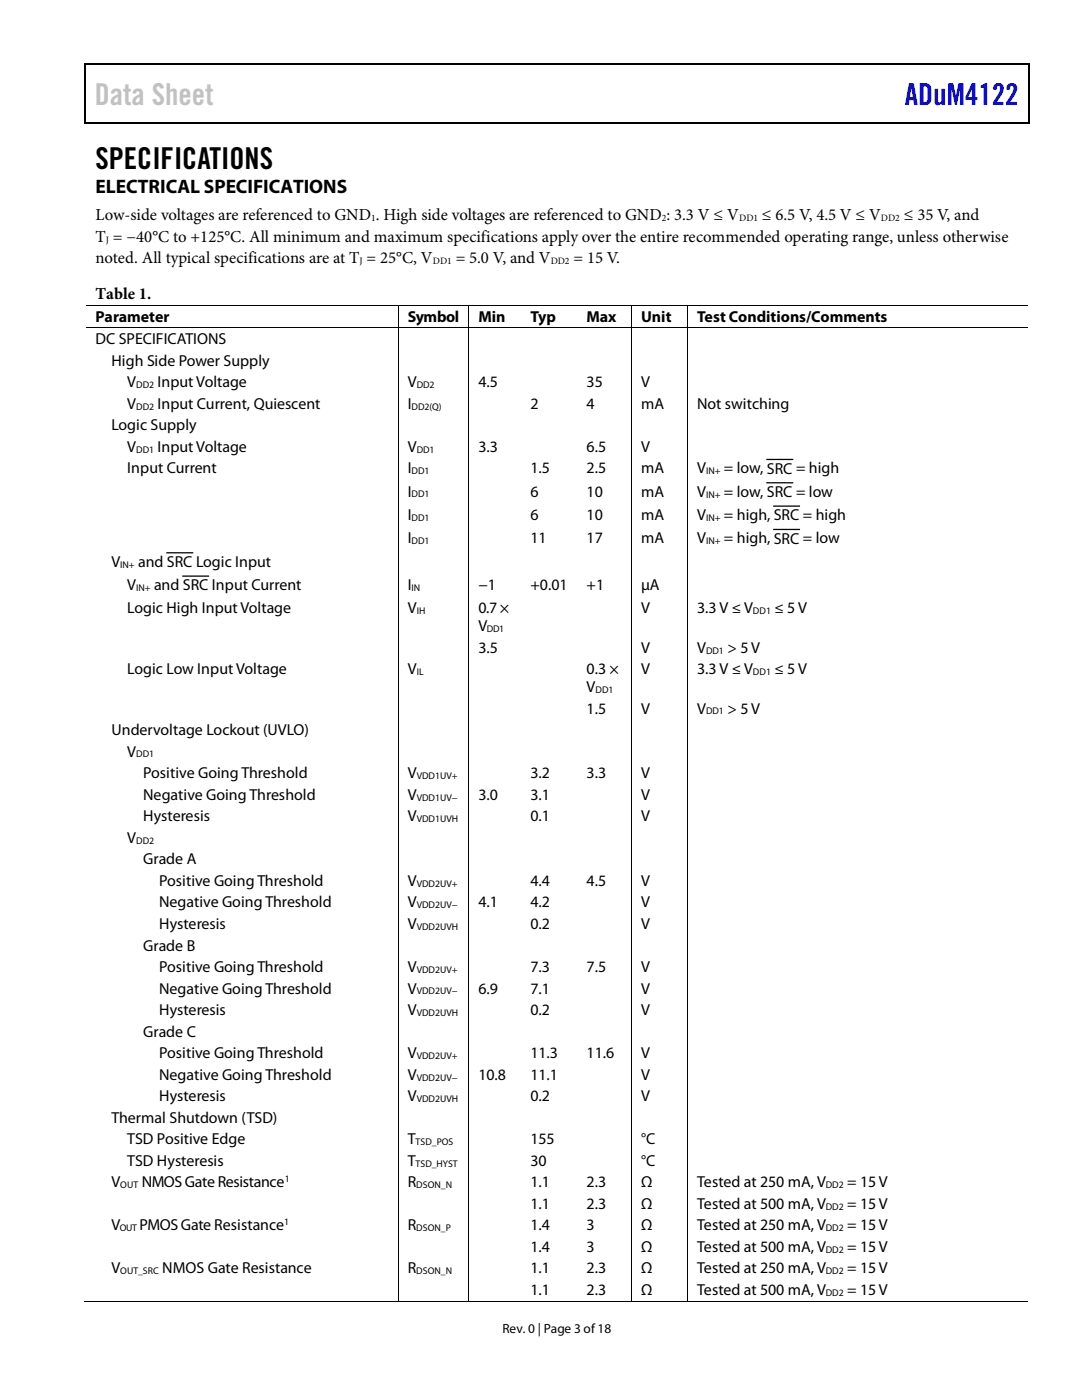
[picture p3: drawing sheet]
<svg xmlns="http://www.w3.org/2000/svg" width="216mm" height="279mm" viewBox="0 0 216 279" stroke-linecap="round" stroke-linejoin="round" font-family="sans-serif">
<defs><g id="words">
<text font-size="6" fill="#c1c1c1" x="18.9" y="21">Data Sheet</text>
<text font-size="6" fill="#00f" x="180.6" y="21">ADuM4122</text>
<text font-size="6" x="19" y="33.7">SPECIFICATIONS</text>
<text font-size="3.9" x="19" y="38.5">ELECTRICAL SPECIFICATIONS</text>
<g font-size="3.3">
<text x="19" y="44">Low-side voltages are referenced to GND . High side voltages are referenced to GND : 3.3 V ≤ V</text>
<text x="152" y="44">≤ 6.5 V, 4.5 V ≤ V</text>
<text x="180.3" y="44">≤ 35 V, and</text>
<text x="19.1" y="52.6">noted. All typical specifications are at T = 25°C, V</text>
<text x="19.1" y="48.3">T = −40°C to +125°C. All minimum and maximum specifications apply over the entire recommended operating range, unless otherwise</text>
<text x="90.9" y="52.6">= 5.0 V, and V</text>
<text x="114.4" y="52.6">= 15 V.</text>
<text x="19.1" y="59.6">Table 1.</text>
</g>
<g font-size="3.2">
<text x="19" y="64.3">Parameter</text>
<text x="81.4" y="64.3">Symbol</text>
<text x="95.5" y="64.3">Min</text>
<text x="105.8" y="64.3">Typ</text>
<text x="117" y="64.3">Max</text>
<text x="127.9" y="64.3">Unit</text>
<text x="139.1" y="64.3">Test Conditions/Comments</text>
<text x="19" y="68.7">DC SPECIFICATIONS</text>
<text x="22.2" y="73">High Side Power Supply</text>
<text x="25.4" y="77.3">V</text>
<text x="31.5" y="77.3">Input Voltage</text>
<text x="81.4" y="77.3">V</text>
<text x="95.5" y="77.3">4.5</text>
<text x="117.1" y="77.3">35</text>
<text x="127.9" y="77.3">V</text>
<text x="25.4" y="81.6">V</text>
<text x="31.5" y="81.6">Input Current, Quiescent</text>
<text x="81.4" y="81.6">I</text>
<text x="105.8" y="81.6">2</text>
<text x="117.1" y="81.6">4</text>
<text x="127.9" y="81.6">mA</text>
<text x="139.1" y="81.6">Not switching</text>
<text x="22.2" y="85.9">Logic Supply</text>
<text x="25.4" y="90.2">V</text>
<text x="25.4" y="94.4">Input Current</text>
<text x="31.5" y="90.2">Input Voltage</text>
<text x="81.4" y="94.4">I</text>
<text x="81.4" y="90.2">V</text>
<text x="95.5" y="90.2">3.3</text>
<text x="105.8" y="94.4">1.5</text>
<text x="117.1" y="90.2">6.5</text>
<text x="117.1" y="94.4">2.5</text>
<text x="127.9" y="90.2">V</text>
<text x="127.9" y="94.4">mA</text>
<text x="139.1" y="94.5">V</text>
<text x="144.4" y="94.5">= low, SRC = high</text>
<text x="81.4" y="99.1">I</text>
<text x="105.8" y="99.1">6</text>
<text x="117.1" y="99.1">10</text>
<text x="127.9" y="99.1">mA</text>
<text x="139.1" y="99.1">V</text>
<text x="144.4" y="99.1">= low, SRC = low</text>
<text x="81.4" y="103.8">I</text>
<text x="105.8" y="103.8">6</text>
<text x="117.1" y="103.8">10</text>
<text x="127.9" y="103.8">mA</text>
<text x="139.1" y="103.8">V</text>
<text x="144.4" y="103.8">= high, SRC = high</text>
<text x="22.2" y="113.1">V</text>
<text x="27.6" y="113.1">and SRC Logic Input</text>
<text x="81.4" y="108.4">I</text>
<text x="105.8" y="108.4">11</text>
<text x="117.1" y="108.4">17</text>
<text x="127.9" y="108.4">mA</text>
<text x="139.1" y="108.5">V</text>
<text x="144.4" y="108.5">= high, SRC = low</text>
<text x="25.4" y="117.8">V</text>
<text x="30.7" y="117.8">and SRC Input Current</text>
<text x="81.4" y="117.7">I</text>
<text x="95.5" y="117.7">−1</text>
<text x="105.8" y="117.7">+0.01</text>
<text x="117.1" y="117.7">+1</text>
<text x="127.9" y="117.7">µA</text>
<text x="25.4" y="122.3">Logic High Input Voltage</text>
<text x="81.4" y="122.3">V</text>
<text x="95.5" y="122.3">0.7 ×</text>
<text x="95.5" y="125.9">V</text>
<text x="127.9" y="122.3">V</text>
<text x="139.1" y="122.3">3.3 V ≤ V</text>
<text x="154.5" y="122.3">≤ 5V</text>
<text x="95.5" y="130.3">3.5</text>
<text x="127.9" y="130.3">V</text>
<text x="139.1" y="130.3">V</text>
<text x="145.2" y="130.3">&gt; 5V</text>
<text x="25.4" y="134.5">Logic Low Input Voltage</text>
<text x="81.4" y="134.5">V</text>
<text x="117.1" y="134.5">0.3 ×</text>
<text x="127.9" y="134.5">V</text>
<text x="139.1" y="134.5">3.3 V ≤ V</text>
<text x="154.5" y="134.5">≤ 5V</text>
<text x="117.1" y="138.1">V</text>
<text x="117.1" y="142.4">1.5</text>
<text x="127.9" y="142.4">V</text>
<text x="139.1" y="142.4">V</text>
<text x="145.2" y="142.4">&gt; 5V</text>
<text x="22.2" y="146.7">Undervoltage Lockout (UVLO)</text>
<text x="25.4" y="151">V</text>
<text x="28.6" y="155.3">Positive Going Threshold</text>
<text x="81.4" y="155.3">V</text>
<text x="105.8" y="155.3">3.2</text>
<text x="117.1" y="155.3">3.3</text>
<text x="127.9" y="155.3">V</text>
<text x="28.6" y="159.6">Negative Going Threshold</text>
<text x="81.4" y="159.6">V</text>
<text x="95.5" y="159.6">3.0</text>
<text x="105.8" y="159.6">3.1</text>
<text x="127.9" y="159.6">V</text>
<text x="28.6" y="163.9">Hysteresis</text>
<text x="81.4" y="163.9">V</text>
<text x="105.8" y="163.9">0.1</text>
<text x="127.9" y="163.9">V</text>
<text x="25.4" y="168.2">V</text>
<text x="28.6" y="172.5">Grade A</text>
<text x="31.7" y="176.8">Positive Going Threshold</text>
<text x="81.4" y="176.8">V</text>
<text x="105.8" y="176.8">4.4</text>
<text x="117.1" y="176.8">4.5</text>
<text x="127.9" y="176.8">V</text>
<text x="31.7" y="181.1">Negative Going Threshold</text>
<text x="31.7" y="185.4">Hysteresis</text>
<text x="81.4" y="185.4">V</text>
<text x="81.4" y="181.1">V</text>
<text x="95.5" y="181.1">4.1</text>
<text x="105.8" y="181.1">4.2</text>
<text x="105.8" y="185.4">0.2</text>
<text x="127.9" y="181.1">V</text>
<text x="127.9" y="185.4">V</text>
<text x="28.6" y="189.7">Grade B</text>
<text x="31.7" y="194">Positive Going Threshold</text>
<text x="81.4" y="194">V</text>
<text x="105.8" y="194">7.3</text>
<text x="117.1" y="194">7.5</text>
<text x="127.9" y="194">V</text>
<text x="31.7" y="198.3">Negative Going Threshold</text>
<text x="31.7" y="202.6">Hysteresis</text>
<text x="81.4" y="202.6">V</text>
<text x="81.4" y="198.3">V</text>
<text x="95.5" y="198.3">6.9</text>
<text x="105.8" y="198.3">7.1</text>
<text x="105.8" y="202.6">0.2</text>
<text x="127.9" y="198.3">V</text>
<text x="127.9" y="202.6">V</text>
<text x="28.6" y="206.9">Grade C</text>
<text x="31.7" y="211.2">Positive Going Threshold</text>
<text x="31.7" y="215.5">Negative Going Threshold</text>
<text x="81.4" y="211.2">V</text>
<text x="81.4" y="215.5">V</text>
<text x="95.5" y="215.5">10.8</text>
<text x="105.8" y="211.2">11.3</text>
<text x="105.8" y="215.5">11.1</text>
<text x="117.1" y="211.2">11.6</text>
<text x="127.9" y="211.2">V</text>
<text x="127.9" y="215.5">V</text>
<text x="31.7" y="219.8">Hysteresis</text>
<text x="81.4" y="219.8">V</text>
<text x="105.8" y="219.8">0.2</text>
<text x="127.9" y="219.8">V</text>
<text x="22.2" y="224.1">Thermal Shutdown (TSD)</text>
<text x="25.4" y="228.3">TSD Positive Edge</text>
<text x="25.4" y="232.7">TSD Hysteresis</text>
<text x="81.4" y="228.3">T</text>
<text x="81.4" y="232.7">T</text>
<text x="105.8" y="228.3">155</text>
<text x="105.8" y="232.7">30</text>
<text x="127.9" y="228.3">°C</text>
<text x="127.9" y="232.7">°C</text>
<text x="22.2" y="236.9">V</text>
<text x="28.3" y="236.9">NMOSGate Resistance</text>
<text x="81.4" y="236.9">R</text>
<text x="105.8" y="236.9">1.1</text>
<text x="117.1" y="236.9">2.3</text>
<text x="127.9" y="236.9">Ω</text>
<text x="139.1" y="236.9">Tested at 250 mA, V</text>
<text x="169" y="236.9">= 15 V</text>
<text x="22.2" y="245.5">V</text>
<text x="27.9" y="245.5">PMOS Gate Resistance</text>
<text x="81.4" y="245.5">R</text>
<text x="105.8" y="241.3">1.1</text>
<text x="105.8" y="245.5">1.4</text>
<text x="117.1" y="245.5">3</text>
<text x="117.1" y="241.3">2.3</text>
<text x="127.9" y="241.3">Ω</text>
<text x="127.9" y="245.5">Ω</text>
<text x="139.1" y="241.3">Tested at 500 mA, V</text>
<text x="139.1" y="245.5">Tested at 250 mA, V</text>
<text x="169" y="245.5">= 15 V</text>
<text x="169" y="241.3">= 15 V</text>
<text x="105.8" y="249.9">1.4</text>
<text x="117.1" y="249.9">3</text>
<text x="127.9" y="249.9">Ω</text>
<text x="139.1" y="249.9">Tested at 500 mA, V</text>
<text x="169" y="249.9">= 15 V</text>
<text x="22.2" y="254.1">V</text>
<text x="32.4" y="254.1">NMOS Gate Resistance</text>
<text x="81.4" y="254.1">R</text>
<text x="105.8" y="254.1">1.1</text>
<text x="117.1" y="254.1">2.3</text>
<text x="127.9" y="254.1">Ω</text>
<text x="139.1" y="254.1">Tested at 250 mA, V</text>
<text x="169" y="254.1">= 15 V</text>
<text x="105.8" y="258.4">1.1</text>
<text x="117.1" y="258.4">2.3</text>
<text x="127.9" y="258.4">Ω</text>
<text x="139.1" y="258.4">Tested at 500 mA, V</text>
<text x="169" y="258.4">= 15 V</text>
</g>
<text font-size="2.7" x="100.2" y="266">Rev. 0 | Page 3 of18</text>
<g font-size="1.9">
<text x="74" y="44.2">1</text>
<text x="132" y="44.2">2</text>
<text x="147.5" y="44.2">DD1</text>
<text x="175.8" y="44.2">DD2</text>
<text x="21.1" y="48.4">J</text>
<text x="71.8" y="52.7">J</text>
<text x="86.4" y="52.7">DD1</text>
<text x="109.9" y="52.7">DD2</text>
<text x="27.2" y="77.4">DD2</text>
<text x="83.1" y="77.4">DD2</text>
<text x="27.2" y="81.7">DD2</text>
<text x="82.1" y="81.7">DD2(Q)</text>
<text x="27.2" y="90.3">DD1</text>
<text x="82.1" y="94.6">DD1</text>
<text x="83.1" y="90.3">DD1</text>
<text x="140.9" y="94.7">IN+</text>
<text x="82.1" y="99.3">DD1</text>
<text x="140.9" y="99.3">IN+</text>
<text x="82.1" y="103.9">DD1</text>
<text x="140.9" y="104">IN+</text>
<text x="24" y="113.3">IN+</text>
<text x="82.1" y="108.6">DD1</text>
<text x="140.9" y="108.6">IN+</text>
<text x="27.2" y="117.9">IN+</text>
<text x="82.1" y="117.9">IN</text>
<text x="83.1" y="122.5">IH</text>
<text x="150.2" y="122.5">DD1</text>
<text x="97.2" y="126.1">DD1</text>
<text x="140.9" y="130.4">DD1</text>
<text x="83.1" y="134.7">IL</text>
<text x="150.2" y="134.7">DD1</text>
<text x="118.8" y="138.3">DD1</text>
<text x="140.9" y="142.6">DD1</text>
<text x="27.2" y="151.2">DD1</text>
<text x="83.1" y="155.5">VDD1UV+</text>
<text x="83.1" y="159.8">VDD1UV−</text>
<text x="83.1" y="164.1">VDD1UVH</text>
<text x="27.2" y="168.4">DD2</text>
<text x="83.1" y="177">VDD2UV+</text>
<text x="83.1" y="181.3">VDD2UV−</text>
<text x="83.1" y="185.5">VDD2UVH</text>
<text x="83.1" y="194.1">VDD2UV+</text>
<text x="83.1" y="198.5">VDD2UV−</text>
<text x="83.1" y="202.7">VDD2UVH</text>
<text x="83.1" y="211.3">VDD2UV+</text>
<text x="83.1" y="215.6">VDD2UV−</text>
<text x="83.1" y="219.9">VDD2UVH</text>
<text x="82.9" y="228.5">TSD_POS</text>
<text x="82.9" y="232.8">TSD_HYST</text>
<text x="24" y="237.1">OUT</text>
<text x="56.9" y="235.9">1</text>
<text x="83.1" y="237.1">DSON_N</text>
<text x="164.8" y="237.1">DD2</text>
<text x="23.9" y="245.7">OUT</text>
<text x="56.7" y="244.5">1</text>
<text x="83.1" y="245.7">DSON_P</text>
<text x="164.8" y="241.4">DD2</text>
<text x="164.8" y="245.7">DD2</text>
<text x="164.8" y="250">DD2</text>
<text x="24" y="254.3">OUT_SRC</text>
<text x="83.1" y="254.3">DSON_N</text>
<text x="164.8" y="254.3">DD2</text>
<text x="164.8" y="258.6">DD2</text>
</g>
</g></defs>
<g fill="#000">
<path d="M16.9 12.7h.2v1h-.2zM16.9 12.7h.2v.3h-.2zM82.5 12.7h.3v.3h-.3zM205.1 12.7h.3v1h-.3zM205.1 12.7h.3v.3h-.3zM16.9 24.4h.2v.2h-.2zM82.3 24.4h.2v.2h-.2zM205.1 24.4h.3v.2h-.3zM79.4 60.8h.1v.2h-.1zM79.4 65.4h.1v.1h-.1zM93.5 60.8h.1v.2h-.1zM93.5 65.4h.1v.1h-.1z"/>
<path d="M103.9 60.8h.2v.2h-.2zM103.9 65.4h.2v.1h-.2zM115.1 60.8h.2v.2h-.2zM115.1 65.4h.2v.1h-.2zM125.9 60.8h.2v.2h-.2zM125.9 65.4h.2v.1h-.2zM137.1 60.8h.2v.2h-.2zM137.1 65.4h.2v.1h-.2zM79.4 259.6h.1v.2h-.1zM93.5 259.6h.1v.2h-.1zM103.7 259.6h.1v.2h-.1zM114.9 259.6h.2v.2h-.2z"/>
<path d="M125.9 259.6h.2v.2h-.2zM137.1 259.6h.2v.2h-.2z"/>
</g>
<path d="M17 13.7v10.7M17.1 12.8h65.4M82.8 12.8h122.3M205.2 13.7v10.7M17.1 24.5h188M153 91.7h5.2M153 96.4h5.2M33.3 110.3h5.1M36.5 115h5.1M154.4 101h5.1M154.4 105.7h5.1" fill="none" stroke="#000" stroke-width=".25"/>
<g fill="none" stroke="#000" stroke-width=".2">
<path d="M17.1 60.9h62.3M17.1 65.4h62.3M79.5 61v4.4M79.5 65.5v194.1M79.5 60.9h14M79.5 65.4h14M93.6 61v4.4M93.6 65.5v194.1M93.6 60.9h10.3M93.6 65.4h10.3M104.1 60.9h11M104.1 65.4h11"/>
<path d="M115.3 60.9h10.6M115.3 65.4h10.6M126 61v4.4M126 65.5v194.1M126.1 60.9h11M126.1 65.4h11M137.2 61v4.4M137.2 65.5v194.1M137.3 60.9h67.8M137.3 65.4h67.8M16.9 259.7h62.5M79.5 259.7h14"/>
<path d="M93.6 259.7h32.3M126.1 259.7h11M137.3 259.7h67.8"/>
</g>
<use href="#words"/>
</svg>
